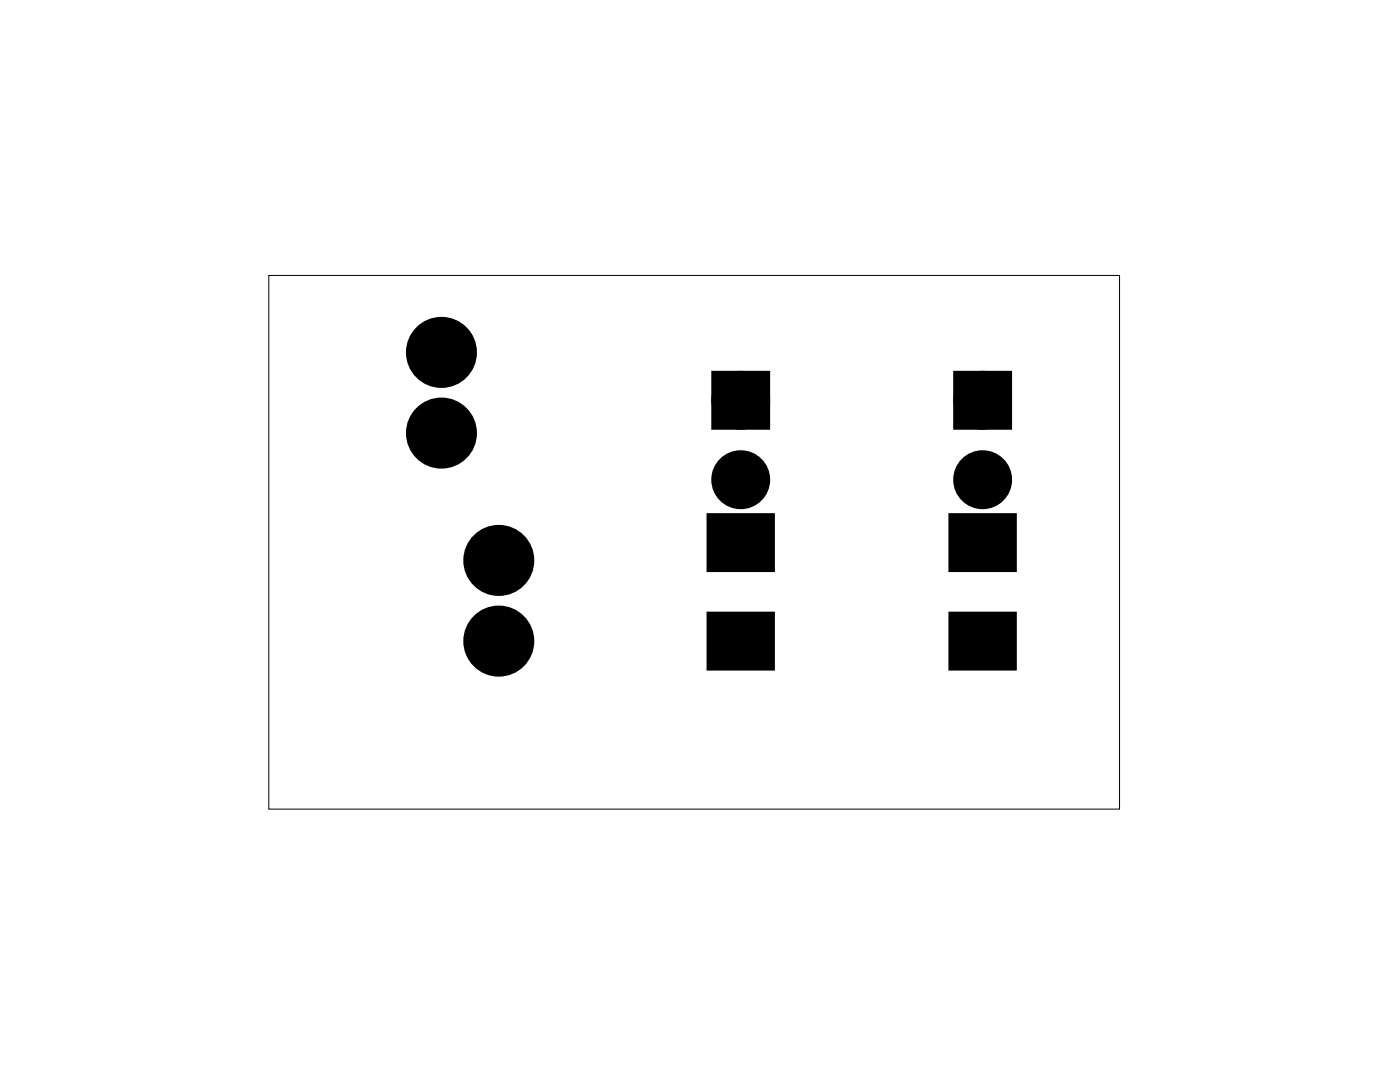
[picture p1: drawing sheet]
<svg xmlns="http://www.w3.org/2000/svg" width="44mm" height="34mm" viewBox="0 0 44 34" stroke-linecap="round" stroke-linejoin="round" font-family="sans-serif">
<path d="M8.5 8.7h26.8v16.8h-26.8z" fill="none" stroke="#000" stroke-width=".03"/>
<g fill="#000">
<circle cx="13.9" cy="13.6" r=".74"/>
<circle cx="13.9" cy="11.1" r=".74"/>
<circle cx="15.7" cy="17.6" r=".74"/>
<circle cx="23.3" cy="15.1" r=".6"/>
<circle cx="23.3" cy="12.6" r=".6"/>
<circle cx="31" cy="15.1" r=".6"/>
<circle cx="31" cy="12.6" r=".6"/>
<circle cx="15.7" cy="20.2" r=".74"/>
</g>
<g fill="none" stroke="#000" stroke-width=".65" stroke-linecap="butt">
<path d="M22.7 12h1.2v1.2h-1.2zM30.4 12h1.2v1.2h-1.2z"/>
<circle cx="23.3" cy="12.6" r=".6"/>
<circle cx="23.3" cy="15.1" r=".6"/>
<circle cx="31" cy="12.6" r=".6"/>
<circle cx="31" cy="15.1" r=".6"/>
</g>
<path d="M22.4 16.3h1.9v1.6h-1.9zM22.7 12h1.2v1.2h-1.2zM30 16.3h1.9v1.6h-1.9zM30.4 12h1.2v1.2h-1.2zM22.4 19.4h1.9v1.6h-1.9zM30 19.4h1.9v1.6h-1.9z" fill="#000"/>
<g fill="none" stroke="#000" stroke-width=".76" stroke-linecap="butt">
<circle cx="13.9" cy="11.1" r=".74"/>
<circle cx="13.9" cy="13.6" r=".74"/>
<circle cx="15.7" cy="17.6" r=".74"/>
<circle cx="15.7" cy="20.2" r=".74"/>
</g>
<path d="M22.4 19.4h1.9v1.6h-1.9zM22.4 16.3h1.9v1.6h-1.9zM30 19.4h1.9v1.6h-1.9zM30 16.3h1.9v1.6h-1.9z" fill="none" stroke="#000" stroke-width=".25"/>
</svg>
